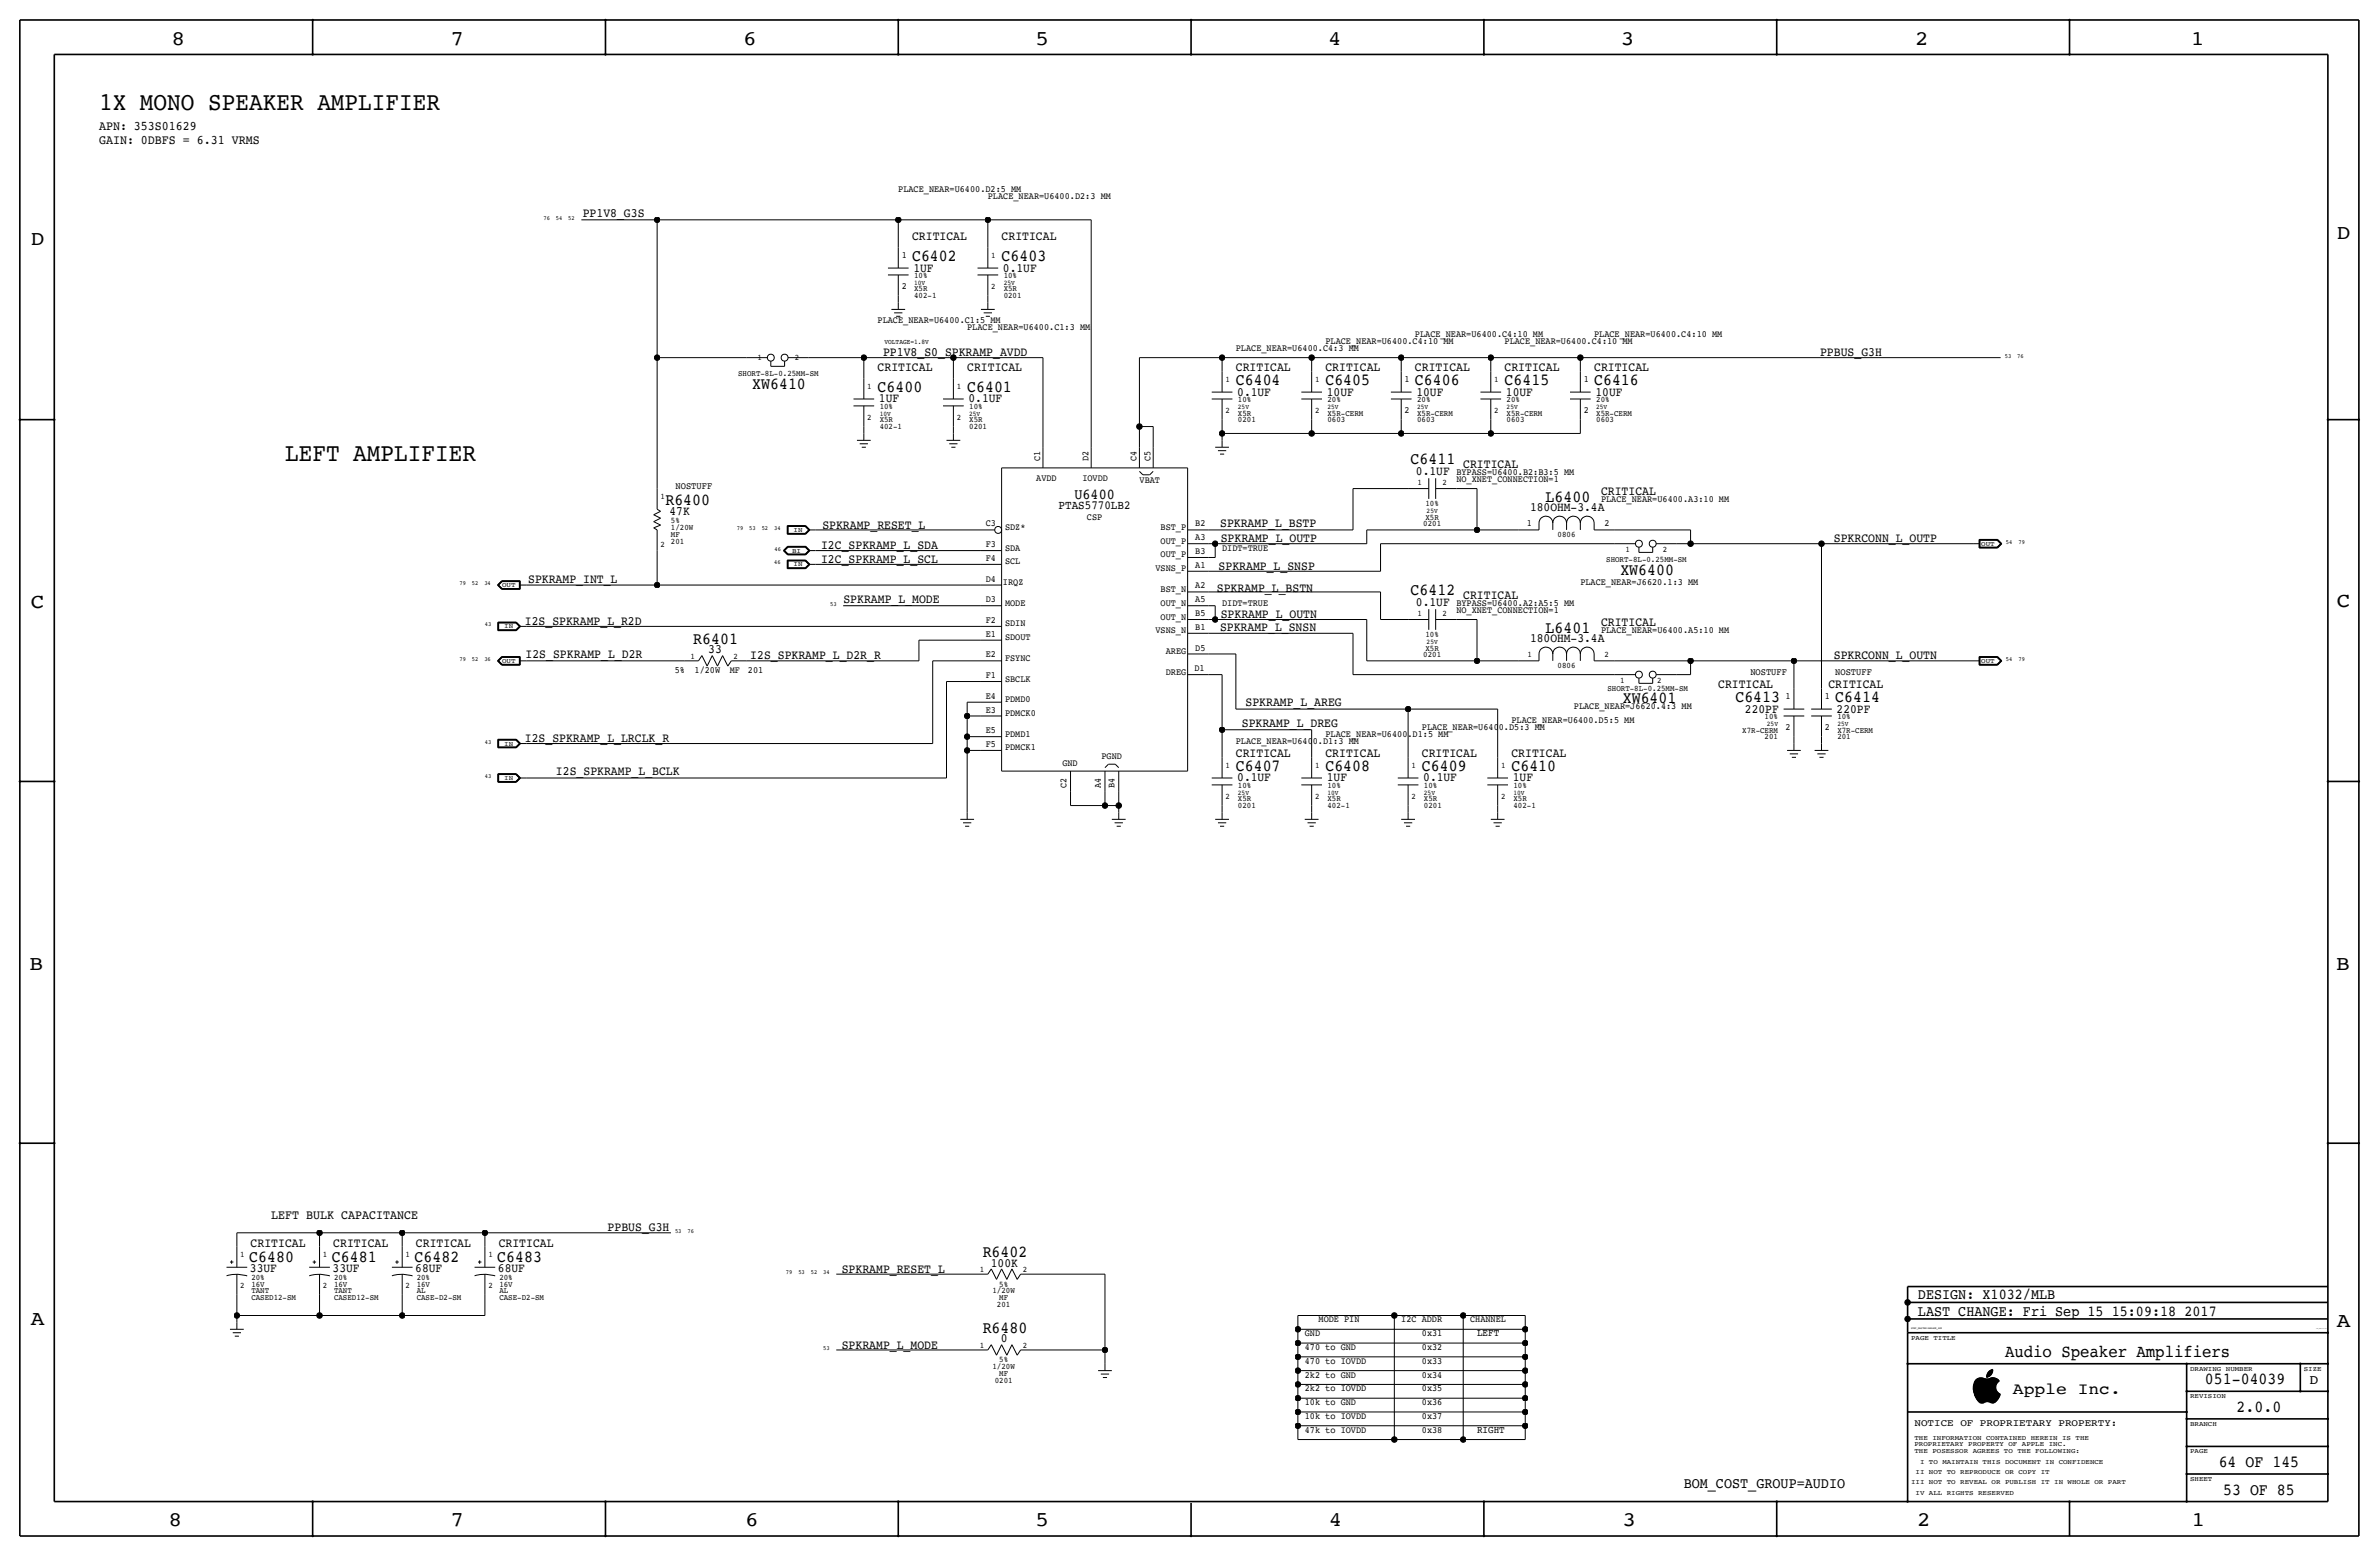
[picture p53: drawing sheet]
<svg xmlns="http://www.w3.org/2000/svg" width="877mm" height="574mm" viewBox="0 0 877 574" stroke-linecap="round" stroke-linejoin="round" font-family="sans-serif">
<defs><g id="words">
<g font-size="9.4">
<text x="36.5" y="40.4">1X MONO SPEAKER AMPLIFIER</text>
<text x="105.1" y="169.9">LEFT AMPLIFIER</text>
</g>
<g font-size="7.6">
<text x="63.2" y="16.5">8</text>
<text x="166.1" y="16.5">7</text>
<text x="274" y="16.5">6</text>
<text x="381.7" y="16.5">5</text>
<text x="489.7" y="16.5">4</text>
<text x="597.6" y="16.5">3</text>
<text x="706.1" y="16.5">2</text>
<text x="807.7" y="16.5">1</text>
<text x="861.5" y="88.1">D</text>
<text x="11.4" y="90.4">D</text>
<text x="11.4" y="224.3">C</text>
<text x="861.5" y="223.8">C</text>
<text x="10.8" y="357.6">B</text>
<text x="861.3" y="357.4">B</text>
<text x="11.3" y="488.4">A</text>
<text x="861.5" y="489.2">A</text>
<text x="62.2" y="562.6">8</text>
<text x="166" y="562.6">7</text>
<text x="274.8" y="562.6">6</text>
<text x="381.7" y="562.6">5</text>
<text x="489.9" y="562.6">4</text>
<text x="598.1" y="562.6">3</text>
<text x="706.8" y="562.6">2</text>
<text x="807.9" y="562.6">1</text>
</g>
<text font-size="6.5" x="739.2" y="500.1">Audio Speaker Amplifiers</text>
<g font-size="6.2">
<text x="336.2" y="96.3">C6402</text>
<text x="369.3" y="96.3">C6403</text>
<text x="277.3" y="143.4">XW6410</text>
<text x="455.6" y="142">C6404</text>
<text x="488.6" y="142">C6405</text>
<text x="521.7" y="142">C6406</text>
<text x="554.7" y="142">C6415</text>
<text x="587.7" y="142">C6416</text>
<text x="323.5" y="144.5">C6400</text>
<text x="356.6" y="144.5">C6401</text>
<text x="520" y="171.2">C6411</text>
<text x="569.8" y="184.9">L6400</text>
<text x="245.3" y="186.2">R6400</text>
<text x="597.4" y="211.9">XW6400</text>
<text x="520" y="219.5">C6412</text>
<text x="569.8" y="233.2">L6401</text>
<text x="255.6" y="237.2">R6401</text>
<text x="598.3" y="259.3">XW6401</text>
<text x="639.8" y="258.8">C6413</text>
<text x="676.6" y="258.8">C6414</text>
<text x="455.6" y="284.2">C6407</text>
<text x="488.6" y="284.2">C6408</text>
<text x="524.2" y="284.2">C6409</text>
<text x="557.2" y="284.2">C6410</text>
<text x="91.9" y="465.3">C6480</text>
<text x="122.4" y="465.3">C6481</text>
<text x="152.9" y="465.3">C6482</text>
<text x="183.3" y="465.3">C6483</text>
<text x="362.3" y="463.3">R6402</text>
<text x="362.3" y="491.2">R6480</text>
<text x="812.9" y="510.3">051-04039</text>
<text x="824.6" y="520.4">2.0.0</text>
<text x="818" y="540.8">64 OF 145</text>
<text x="819.6" y="550.9">53 OF 85</text>
</g>
<text font-size="6" x="742.1" y="513.9">Apple Inc.</text>
<g font-size="5.6">
<text x="396.1" y="183.9">U6400</text>
<text x="707.1" y="478.8">DESIGN: X1032/MLB</text>
<text x="707.1" y="484.9">LAST CHANGE: Fri Sep 15 15:09:18 2017</text>
<text x="620.7" y="548.4">BOM_COST_GROUP=AUDIO</text>
</g>
<text font-size="5" x="851.5" y="510.3">D</text>
<g font-size="4.8">
<text x="36.5" y="53.1">GAIN: 0DBFS = 6.31 VRMS</text>
<text x="36.5" y="48">APN: 353S01629</text>
<text x="100" y="449.3">LEFT BULK CAPACITANCE</text>
</g>
<g font-size="4.7">
<text x="214.8" y="80.1">PP1V8_G3S</text>
<text x="336.2" y="88.6">CRITICAL</text>
<text x="369.3" y="88.6">CRITICAL</text>
<text x="336.8" y="100.1">1UF</text>
<text x="369.8" y="100.1">0.1UF</text>
<text x="325.6" y="131.3">PP1V8_S0_SPKRAMP_AVDD</text>
<text x="671" y="131.3">PPBUS_G3H</text>
<text x="323.5" y="136.9">CRITICAL</text>
<text x="356.6" y="136.9">CRITICAL</text>
<text x="455.6" y="136.9">CRITICAL</text>
<text x="488.6" y="136.9">CRITICAL</text>
<text x="521.7" y="136.9">CRITICAL</text>
<text x="554.7" y="136.9">CRITICAL</text>
<text x="587.7" y="136.9">CRITICAL</text>
<text x="324.1" y="148.3">1UF</text>
<text x="357.1" y="148.3">0.1UF</text>
<text x="456.1" y="145.8">0.1UF</text>
<text x="489.2" y="145.8">10UF</text>
<text x="522.2" y="145.8">10UF</text>
<text x="555.2" y="145.8">10UF</text>
<text x="588.2" y="145.8">10UF</text>
<text x="539.4" y="172.5">CRITICAL</text>
<text x="522" y="175">0.1UF</text>
<text x="590.2" y="182.6">CRITICAL</text>
<text x="246.8" y="190">47K</text>
<text x="564.1" y="188.5">180OHM-3.4A</text>
<text x="303.2" y="194.8">SPKRAMP_RESET_L</text>
<text x="449.8" y="194.1">SPKRAMP_L_BSTP</text>
<text x="302.7" y="202.4">I2C_SPKRAMP_L_SDA</text>
<text x="450" y="199.9">SPKRAMP_L_OUTP</text>
<text x="676.1" y="199.9">SPKRCONN_L_OUTP</text>
<text x="302.7" y="207.5">I2C_SPKRAMP_L_SCL</text>
<text x="194.7" y="214.9">SPKRAMP_INT_L</text>
<text x="449.3" y="210.1">SPKRAMP_L_SNSP</text>
<text x="448.6" y="218.2">SPKRAMP_L_BSTN</text>
<text x="539.4" y="220.7">CRITICAL</text>
<text x="310.9" y="222.4">SPKRAMP_L_MODE</text>
<text x="450" y="227.8">SPKRAMP_L_OUTN</text>
<text x="522" y="223.3">0.1UF</text>
<text x="193.5" y="230.4">I2S_SPKRAMP_L_R2D</text>
<text x="449.8" y="232.7">SPKRAMP_L_SNSN</text>
<text x="590.2" y="230.9">CRITICAL</text>
<text x="564.1" y="236.7">180OHM-3.4A</text>
<text x="193.8" y="242.4">I2S_SPKRAMP_L_D2R</text>
<text x="261.1" y="240.8">33</text>
<text x="276.6" y="243.1">I2S_SPKRAMP_L_D2R_R</text>
<text x="676.1" y="243.1">SPKRCONN_L_OUTN</text>
<text x="633.4" y="253.7">CRITICAL</text>
<text x="674.1" y="253.7">CRITICAL</text>
<text x="459.2" y="260.1">SPKRAMP_L_AREG</text>
<text x="643.3" y="262.6">220PF</text>
<text x="677.1" y="262.6">220PF</text>
<text x="457.8" y="268">SPKRAMP_L_DREG</text>
<text x="193.5" y="273.6">I2S_SPKRAMP_L_LRCLK_R</text>
<text x="455.6" y="279.1">CRITICAL</text>
<text x="488.6" y="279.1">CRITICAL</text>
<text x="524.2" y="279.1">CRITICAL</text>
<text x="557.2" y="279.1">CRITICAL</text>
<text x="205" y="285.5">I2S_SPKRAMP_L_BCLK</text>
<text x="456.1" y="288">0.1UF</text>
<text x="489.2" y="288">1UF</text>
<text x="524.7" y="288">0.1UF</text>
<text x="557.7" y="288">1UF</text>
<text x="224" y="453.9">PPBUS_G3H</text>
<text x="92.4" y="459.5">CRITICAL</text>
<text x="122.9" y="459.5">CRITICAL</text>
<text x="153.4" y="459.5">CRITICAL</text>
<text x="183.8" y="459.5">CRITICAL</text>
<text x="365.3" y="466.9">100K</text>
<text x="92.2" y="468.9">33UF</text>
<text x="122.6" y="468.9">33UF</text>
<text x="153.1" y="468.9">68UF</text>
<text x="183.6" y="468.9">68UF</text>
<text x="310.3" y="469.1">SPKRAMP_RESET_L</text>
<text x="310.3" y="497.1">SPKRAMP_L_MODE</text>
<text x="369" y="494.8">0</text>
</g>
<text font-size="4.5" x="390.3" y="187.7">PTAS5770LB2</text>
<g font-size="3.8">
<text x="544.5" y="492.5">LEFT</text>
<text x="544.5" y="528.1">RIGHT</text>
</g>
<text font-size="3.7" x="705.8" y="525.5">NOTICE OF PROPRIETARY PROPERTY:</text>
<g font-size="3.6">
<text x="249.1" y="180.1">NOSTUFF</text>
<text x="645.3" y="248.7">NOSTUFF</text>
<text x="676.6" y="248.7">NOSTUFF</text>
</g>
<g font-size="3.5">
<text x="331.2" y="70.9">PLACE_NEAR=U6400.D2:5 MM</text>
<text x="364.2" y="73.4">PLACE_NEAR=U6400.D2:3 MM</text>
<text x="332.4" y="95">1</text>
<text x="332.4" y="106.4">2</text>
<text x="323.5" y="119.1">PLACE_NEAR=U6400.C1:5 MM</text>
<text x="356.6" y="121.7">PLACE_NEAR=U6400.C1:3 MM</text>
<text x="521.7" y="124.2">PLACE_NEAR=U6400.C4:10 MM</text>
<text x="587.7" y="124.2">PLACE_NEAR=U6400.C4:10 MM</text>
<text x="455.6" y="129.3">PLACE_NEAR=U6400.C4:3 MM</text>
<text x="488.6" y="126.7">PLACE_NEAR=U6400.C4:10 MM</text>
<text x="554.7" y="126.7">PLACE_NEAR=U6400.C4:10 MM</text>
<text x="517.9" y="140.7">1</text>
<text x="583.9" y="140.7">1</text>
<text x="517.9" y="152.1">2</text>
<text x="583.9" y="152.1">2</text>
<text x="383.5" y="169.9" transform="rotate(-90 383.5 169.9)">C1</text>
<text x="401.3" y="169.9" transform="rotate(-90 401.3 169.9)">D2</text>
<text x="419" y="169.9" transform="rotate(-90 419 169.9)">C4</text>
<text x="424.1" y="169.9" transform="rotate(-90 424.1 169.9)">C5</text>
<text x="382" y="177.2">AVDD</text>
<text x="399" y="177.2">IOVDD</text>
<text x="420.1" y="178">VBAT</text>
<text x="536.9" y="177.5">NO_XNET_CONNECTION=1</text>
<text x="536.9" y="175">BYPASS=U6400.B2:B3:5 MM</text>
<text x="590.2" y="185.2">PLACE_NEAR=U6400.A3:10 MM</text>
<text x="400.7" y="191.5">CSP</text>
<text x="363.5" y="194.1">C3</text>
<text x="370.5" y="195.3">SDZ*</text>
<text x="427.9" y="195.3">BST_P</text>
<text x="440.6" y="194.1">B2</text>
<text x="563" y="194.1">1</text>
<text x="591.5" y="194.1">2</text>
<text x="363.5" y="201.7">F3</text>
<text x="370.5" y="202.9">SDA</text>
<text x="427.9" y="200.4">OUT_P</text>
<text x="440.6" y="199.1">A3</text>
<text x="450.5" y="202.9">DIDT=TRUE</text>
<text x="363.5" y="206.8">F4</text>
<text x="370.5" y="208">SCL</text>
<text x="427.9" y="205.5">OUT_P</text>
<text x="440.6" y="204.2">B3</text>
<text x="440.6" y="209.3">A1</text>
<text x="363.5" y="214.4">D4</text>
<text x="369.8" y="215.6">IRQZ</text>
<text x="426" y="210.6">VSNS_P</text>
<text x="582.6" y="215.6">PLACE_NEAR=J6620.1:3 MM</text>
<text x="363.5" y="222">D3</text>
<text x="427.9" y="218.2">BST_N</text>
<text x="440.6" y="222">A5</text>
<text x="440.6" y="216.9">A2</text>
<text x="370.5" y="223.3">MODE</text>
<text x="427.9" y="223.3">OUT_N</text>
<text x="440.6" y="227.1">B5</text>
<text x="450.5" y="223.3">DIDT=TRUE</text>
<text x="536.9" y="225.8">NO_XNET_CONNECTION=1</text>
<text x="536.9" y="223.3">BYPASS=U6400.A2:A5:5 MM</text>
<text x="363.5" y="229.6">F2</text>
<text x="370.5" y="230.9">SDIN</text>
<text x="426" y="233.4">VSNS_N</text>
<text x="427.9" y="228.3">OUT_N</text>
<text x="440.6" y="232.2">B1</text>
<text x="590.2" y="233.4">PLACE_NEAR=U6400.A5:10 MM</text>
<text x="363.5" y="234.7">E1</text>
<text x="370.5" y="236">SDOUT</text>
<text x="440.6" y="239.8">D5</text>
<text x="363.5" y="242.3">E2</text>
<text x="370.5" y="243.6">FSYNC</text>
<text x="429.8" y="241">AREG</text>
<text x="248.8" y="248.2">5%</text>
<text x="256.1" y="248.2">1/20W</text>
<text x="269.1" y="248.2">MF</text>
<text x="275.8" y="248.2">201</text>
<text x="363.5" y="249.9">F1</text>
<text x="370.5" y="251.2">SBCLK</text>
<text x="429.8" y="248.7">DREG</text>
<text x="440.4" y="247.4">D1</text>
<text x="363.5" y="257.6">E4</text>
<text x="658.2" y="257.6">1</text>
<text x="672.8" y="257.6">1</text>
<text x="363.5" y="262.6">E3</text>
<text x="370.5" y="258.8">PDMD0</text>
<text x="370.5" y="263.9">PDMCK0</text>
<text x="580.2" y="261.2">PLACE_NEAR=J6620.4:3 MM</text>
<text x="524.2" y="269">PLACE_NEAR=U6400.D5:3 MM</text>
<text x="557.2" y="266.4">PLACE_NEAR=U6400.D5:5 MM</text>
<text x="658.2" y="269">2</text>
<text x="672.8" y="269">2</text>
<text x="363.5" y="270.3">E5</text>
<text x="363.5" y="275.3">F5</text>
<text x="370.5" y="271.5">PDMD1</text>
<text x="455.6" y="274.1">PLACE_NEAR=U6400.D1:3 MM</text>
<text x="488.6" y="271.5">PLACE_NEAR=U6400.D1:5 MM</text>
<text x="370.5" y="276.6">PDMCK1</text>
<text x="406.1" y="279.9">PGND</text>
<text x="391.7" y="282.5">GND</text>
<text x="393.1" y="290.5" transform="rotate(-90 393.1 290.5)">C2</text>
<text x="405.8" y="290.5" transform="rotate(-90 405.8 290.5)">A4</text>
<text x="410.9" y="290.5" transform="rotate(-90 410.9 290.5)">B4</text>
<text x="486.1" y="487.4">MODE PIN</text>
<text x="516.6" y="487.4">I2C ADDR</text>
<text x="542" y="487.4">CHANNEL</text>
<text x="481" y="497.6">470 to GND</text>
<text x="481" y="492.5">GND</text>
<text x="524.2" y="497.6">0x32</text>
<text x="524.2" y="492.5">0x31</text>
<text x="481" y="502.7">470 to IOVDD</text>
<text x="524.2" y="502.7">0x33</text>
<text x="481" y="507.7">2k2 to GND</text>
<text x="524.2" y="507.7">0x34</text>
<text x="481" y="512.8">2k2 to IOVDD</text>
<text x="524.2" y="512.8">0x35</text>
<text x="481" y="517.9">10k to GND</text>
<text x="524.2" y="517.9">0x36</text>
<text x="481" y="523">10k to IOVDD</text>
<text x="524.2" y="523">0x37</text>
<text x="481" y="528.1">47k to IOVDD</text>
<text x="524.2" y="528.1">0x38</text>
</g>
<g font-size="3.1">
<text x="365.5" y="95">1</text>
<text x="337" y="107.4">X5R</text>
<text x="337" y="102.6">10%</text>
<text x="365.5" y="106.4">2</text>
<text x="370" y="107.4">X5R</text>
<text x="370" y="102.6">10%</text>
<text x="337" y="110">402-1</text>
<text x="370" y="110">0201</text>
<text x="279.3" y="132.8">1</text>
<text x="293" y="132.8">2</text>
<text x="272.1" y="138.5">SHORT-8L-0.25MM-SM</text>
<text x="319.7" y="143.3">1</text>
<text x="352.8" y="143.3">1</text>
<text x="451.8" y="140.7">1</text>
<text x="484.8" y="140.7">1</text>
<text x="550.9" y="140.7">1</text>
<text x="456.4" y="148.3">10%</text>
<text x="489.4" y="148.3">20%</text>
<text x="522.4" y="148.3">20%</text>
<text x="555.4" y="148.3">20%</text>
<text x="588.5" y="148.3">20%</text>
<text x="319.7" y="154.7">2</text>
<text x="324.3" y="150.9">10%</text>
<text x="324.3" y="155.7">X5R</text>
<text x="352.8" y="154.7">2</text>
<text x="357.3" y="155.7">X5R</text>
<text x="357.3" y="150.9">10%</text>
<text x="451.8" y="152.1">2</text>
<text x="456.4" y="155.7">0201</text>
<text x="456.4" y="153.2">X5R</text>
<text x="484.8" y="152.1">2</text>
<text x="489.4" y="153.2">X5R-CERM</text>
<text x="489.4" y="155.7">0603</text>
<text x="522.4" y="155.7">0603</text>
<text x="522.4" y="153.2">X5R-CERM</text>
<text x="550.9" y="152.1">2</text>
<text x="555.4" y="153.2">X5R-CERM</text>
<text x="555.4" y="155.7">0603</text>
<text x="588.5" y="155.7">0603</text>
<text x="588.5" y="153.2">X5R-CERM</text>
<text x="324.3" y="158.2">402-1</text>
<text x="357.3" y="158.2">0201</text>
<text x="522.6" y="178.8">1</text>
<text x="531.8" y="178.8">2</text>
<text x="243.5" y="183.9">1</text>
<text x="525.5" y="191.5">X5R</text>
<text x="525.5" y="186.4">10%</text>
<text x="247.3" y="192.8">5%</text>
<text x="247.3" y="195.3">1/20W</text>
<text x="247.3" y="197.9">MF</text>
<text x="524.7" y="194.1">0201</text>
<text x="574.2" y="197.9">0806</text>
<text x="243.5" y="201.7">2</text>
<text x="247.3" y="200.4">201</text>
<text x="599.3" y="203.5">1</text>
<text x="613" y="203.5">2</text>
<text x="592.2" y="207.1">SHORT-8L-0.25MM-SM</text>
<text x="522.6" y="227.1">1</text>
<text x="531.8" y="227.1">2</text>
<text x="525.5" y="239.8">X5R</text>
<text x="525.5" y="234.7">10%</text>
<text x="254.6" y="242.8">1</text>
<text x="270.5" y="242.8">2</text>
<text x="524.7" y="242.3">0201</text>
<text x="563.2" y="242.3">1</text>
<text x="591.5" y="242.3">2</text>
<text x="574.2" y="246.1">0806</text>
<text x="597.2" y="251.8">1</text>
<text x="611" y="251.8">2</text>
<text x="592.6" y="254.9">SHORT-8L-0.25MM-SM</text>
<text x="650.6" y="265.2">10%</text>
<text x="677.4" y="265.2">10%</text>
<text x="642.3" y="270">X7R-CERM</text>
<text x="650.6" y="272.5">201</text>
<text x="677.4" y="272.5">201</text>
<text x="677.4" y="270">X7R-CERM</text>
<text x="451.8" y="283">1</text>
<text x="484.8" y="283">1</text>
<text x="520.4" y="283">1</text>
<text x="553.4" y="283">1</text>
<text x="456.4" y="290.6">10%</text>
<text x="489.4" y="290.6">10%</text>
<text x="525" y="290.6">10%</text>
<text x="558" y="290.6">10%</text>
<text x="451.8" y="294.4">2</text>
<text x="456.4" y="295.4">X5R</text>
<text x="456.4" y="297.9">0201</text>
<text x="484.8" y="294.4">2</text>
<text x="489.4" y="297.9">402-1</text>
<text x="489.4" y="295.4">X5R</text>
<text x="520.4" y="294.4">2</text>
<text x="525" y="295.4">X5R</text>
<text x="525" y="297.9">0201</text>
<text x="553.4" y="294.4">2</text>
<text x="558" y="297.9">402-1</text>
<text x="558" y="295.4">X5R</text>
<text x="88.6" y="463.3">1</text>
<text x="119.1" y="463.3">1</text>
<text x="149.6" y="463.3">1</text>
<text x="180" y="463.3">1</text>
<text x="92.7" y="471.7">20%</text>
<text x="123.1" y="471.7">20%</text>
<text x="153.6" y="471.7">20%</text>
<text x="184.1" y="471.7">20%</text>
<text x="361.3" y="468.9">1</text>
<text x="377.1" y="468.9">2</text>
<text x="88.6" y="474.7">2</text>
<text x="92.7" y="474.2">16V</text>
<text x="92.7" y="476.5">TANT</text>
<text x="92.7" y="479">CASED12-SM</text>
<text x="119.1" y="474.7">2</text>
<text x="123.1" y="474.2">16V</text>
<text x="123.1" y="476.5">TANT</text>
<text x="123.1" y="479">CASED12-SM</text>
<text x="149.6" y="474.7">2</text>
<text x="153.6" y="479">CASE-D2-SM</text>
<text x="153.6" y="474.2">16V</text>
<text x="153.6" y="476.5">AL</text>
<text x="180" y="474.7">2</text>
<text x="184.1" y="479">CASE-D2-SM</text>
<text x="184.1" y="474.2">16V</text>
<text x="184.1" y="476.5">AL</text>
<text x="365.9" y="476.8">1/20W</text>
<text x="368.4" y="479.3">MF</text>
<text x="368.4" y="474.2">5%</text>
<text x="367.6" y="481.8">201</text>
<text x="361.3" y="496.8">1</text>
<text x="377.1" y="496.8">2</text>
<text x="368.4" y="502.2">5%</text>
<text x="365.9" y="504.7">1/20W</text>
<text x="366.7" y="509.8">0201</text>
<text x="368.4" y="507.2">MF</text>
</g>
<g font-size="2.6">
<text x="337" y="104.9">10V</text>
<text x="370" y="104.9">25V</text>
<text x="326.1" y="126.7">VOLTAGE=1.8V</text>
<text x="324.3" y="153.2">10V</text>
<text x="357.3" y="153.2">25V</text>
<text x="456.4" y="150.6">25V</text>
<text x="489.4" y="150.6">25V</text>
<text x="522.4" y="150.6">25V</text>
<text x="555.4" y="150.6">25V</text>
<text x="588.5" y="150.6">25V</text>
<text x="526" y="189">25V</text>
<text x="526" y="237.2">25V</text>
<text x="651.4" y="267.5">25V</text>
<text x="677.4" y="267.5">25V</text>
<text x="456.4" y="292.9">25V</text>
<text x="489.4" y="292.9">10V</text>
<text x="525" y="292.9">25V</text>
<text x="558" y="292.9">10V</text>
</g>
<g font-size="2.5">
<text x="292.6" y="196.1">IN</text>
<text x="292.1" y="203.7">BI</text>
<text x="730.5" y="201.2">OUT</text>
<text x="292.6" y="208.8">IN</text>
<text x="185.1" y="216.4">OUT</text>
<text x="185.9" y="231.6">IN</text>
<text x="185.1" y="244.3">OUT</text>
<text x="730.5" y="244.3">OUT</text>
<text x="185.9" y="274.8">IN</text>
<text x="185.9" y="287.5">IN</text>
<text x="704.5" y="493.8">PAGE TITLE</text>
<text x="807.4" y="505.2">DRAWING NUMBER</text>
<text x="849.3" y="505.2">SIZE</text>
<text x="807.4" y="515.4">REVISION</text>
<text x="807.4" y="525.5">BRANCH</text>
<text x="705.8" y="533.1">PROPRIETARY PROPERTY OF APPLE INC.</text>
<text x="705.8" y="530.6">THE INFORMATION CONTAINED HEREIN IS THE</text>
<text x="705.8" y="535.7">THE POSESSOR AGREES TO THE FOLLOWING:</text>
<text x="707.8" y="539.5">I TO MAINTAIN THIS DOCUMENT IN CONFIDENCE</text>
<text x="807.4" y="535.7">PAGE</text>
<text x="706.2" y="543.3">II NOT TO REPRODUCE OR COPY IT</text>
<text x="807.4" y="545.8">SHEET</text>
<text x="704.5" y="547.1">III NOT TO REVEAL OR PUBLISH IT IN WHOLE OR PART</text>
<text x="706.2" y="550.9">IV ALL RIGHTS RESERVED</text>
</g>
<g font-size="2.3">
<text x="200.4" y="81">76</text>
<text x="204.9" y="81">54</text>
<text x="209.5" y="81">52</text>
<text x="739.1" y="131.8">53</text>
<text x="743.7" y="131.8">76</text>
<text x="271.7" y="195.3">79</text>
<text x="276.3" y="195.3">53</text>
<text x="280.8" y="195.3">52</text>
<text x="285.4" y="195.3">34</text>
<text x="285.5" y="202.9">46</text>
<text x="739.5" y="200.4">54</text>
<text x="744.1" y="200.4">79</text>
<text x="285.4" y="208">46</text>
<text x="169.4" y="215.6">79</text>
<text x="174" y="215.6">52</text>
<text x="178.6" y="215.6">34</text>
<text x="306" y="223.3">53</text>
<text x="178.7" y="230.9">43</text>
<text x="169.4" y="243.6">79</text>
<text x="174" y="243.6">52</text>
<text x="178.6" y="243.6">36</text>
<text x="739.5" y="243.6">54</text>
<text x="744.1" y="243.6">79</text>
<text x="178.7" y="274.1">43</text>
<text x="178.7" y="286.8">43</text>
<text x="248.9" y="454.4">53</text>
<text x="253.4" y="454.4">76</text>
<text x="289.8" y="469.6">79</text>
<text x="294.3" y="469.6">53</text>
<text x="298.9" y="469.6">52</text>
<text x="303.5" y="469.6">34</text>
<text x="303.5" y="497.6">53</text>
</g>
<text font-size="1" x="704.5" y="490">SYNC_MASTER=AHAAGE_AUD</text>
<text font-size=".4" x="853.9" y="490">SYNC_DATE=05/23/2017</text>
</g></defs>
<g fill="none" stroke="#000" stroke-width=".37">
<path d="M214.3 81h28zM242.3 81v50.8zM242.3 81h88.9zM327.4 98.8h7.6zM331.2 81v10.2zM331.2 91.2v7.6zM331.2 81h33zM360.4 98.8h7.6zM364.2 81h38.1zM364.2 81v10.2zM364.2 91.2v7.6zM402.3 81v83.8z"/>
<path d="M327.4 101.3h7.6zM328.6 114h5.1zM329.6 115.3h3.1zM330.4 116.6h1.5zM331.2 109v2.5zM331.2 101.3v7.7zM331.2 111.5v2.5zM360.4 101.3h7.6zM361.6 114h5.1zM362.7 115.3h3zM363.4 116.6h1.5zM364.2 109v2.5z"/>
<path d="M364.2 101.3v7.7zM364.2 111.5v2.5zM242.3 131.8h33zM242.3 131.8v48.3zM275.3 131.8h7.6zM284.2 135h5.1zM284.2 133.1v1.9zM289.3 133.1v1.9zM290.5 131.8h7.6zM298.1 131.8h20.4zM318.5 131.8h33zM318.5 131.8v7.6z"/>
<path d="M318.5 139.4v7.7zM351.5 131.8v7.6zM351.5 139.4v7.7zM351.5 131.8h33zM384.5 131.8v33zM420.1 131.8h30.4zM420.1 131.8v25.4zM450.5 131.8h33.1zM450.5 131.8v5.1zM450.5 136.9v7.6zM483.6 131.8h33zM483.6 131.8v5.1z"/>
<path d="M483.6 136.9v7.6zM516.6 131.8h33zM516.6 131.8v5.1zM516.6 136.9v7.6zM549.6 131.8h33zM549.6 131.8v5.1zM549.6 136.9v7.6zM582.6 131.8h155zM582.6 131.8v5.1zM582.6 136.9v7.6zM314.7 147.1h7.6zM314.7 149.6h7.6z"/>
<path d="M318.5 157.2v2.6zM318.5 159.8v2.5zM318.5 149.6v7.6zM347.7 149.6h7.6zM347.7 147.1h7.6zM351.5 157.2v2.6zM351.5 159.8v2.5zM351.5 149.6v7.6zM420.1 157.2v7.6zM420.1 157.2h5zM425.1 157.2v7.6zM446.7 147.1h7.7z"/>
<path d="M446.7 144.5h7.7zM450.5 159.8h33.1zM450.5 159.8v2.5zM450.5 154.7v5.1zM450.5 147.1v7.6zM479.8 147.1h7.6zM479.8 144.5h7.6zM483.6 159.8h33zM483.6 154.7v5.1zM483.6 147.1v7.6zM512.8 147.1h7.6zM512.8 144.5h7.6z"/>
<path d="M516.6 159.8h33zM516.6 154.7v5.1zM516.6 147.1v7.6zM545.8 147.1h7.6zM545.8 144.5h7.6zM549.6 159.8h33zM549.6 154.7v5.1zM549.6 147.1v7.6zM578.8 144.5h7.6zM578.8 147.1h7.6zM582.6 154.7v5.1zM582.6 147.1v7.6z"/>
<path d="M315.9 162.3h5.1zM316.9 163.6h3.1zM317.7 164.8h1.5zM348.9 162.3h5.1zM350 163.6h3zM350.7 164.8h1.5zM369.3 172.5v111.7zM369.3 172.5h68.5zM384.5 164.8v7.7zM402.3 164.8v7.7zM420.1 164.8v7.7zM420.1 173.7l1.2 1.3z"/>
<path d="M421.3 175h2.6zM423.9 175l1.2-1.3zM425.1 164.8v7.7zM437.8 172.5v111.7zM448 164.8h5.1zM449 166.1h3.1zM449.8 167.4h1.5zM450.5 162.3v2.5zM526.7 176.3v7.6zM529.3 176.3v7.6zM241 194.6l1.3 .7zM241 192.3l2.5 1.2z"/>
<path d="M241 189.7l2.5 1.3zM241 194.6l2.5-1.1zM241 192.3l2.5-1.3zM241 189.7l2.5-1.2zM242.3 195.3v7.6zM242.3 180.1v7.6zM242.3 187.7l1.2 .8zM290.2 193.8v3.1zM290.2 196.9h6.8zM290.2 193.8h6.8zM290.3 193.9h6.7zM290.3 193.9v2.9z"/>
<path d="M290.3 196.8h6.7zM290.4 194v2.7zM290.4 196.7h6.5zM290.4 194h6.5zM290.5 194.1h6.4zM290.5 194.1v2.5zM290.5 196.6h6.4zM296.9 194.1l1.2 1.2zM296.9 196.6l1.2-1.3zM296.9 196.7l1.4-1.4zM296.9 194l1.4 1.3zM297 196.8l1.4-1.5z"/>
<path d="M297 193.9l1.4 1.4zM297 193.8l1.6 1.5zM297 196.9l1.6-1.6zM298.1 195.3h2.6zM300.7 195.3h60.9zM361.6 195.3h5.1zM437.8 195.3h7.7zM445.5 195.3h53.3zM498.8 180.1h20.3zM498.8 180.1v15.2zM503.9 195.3h40.6zM503.9 195.3v5.1z"/>
<path d="M519.1 180.1h7.6zM529.3 180.1h7.6zM536.9 180.1h7.6zM544.5 180.1v15.2zM544.5 195.3h15.3zM559.8 195.3h7.6zM567.4 192.8a2.54 2.54 0 0 1 2.5-2.5 2.54 2.54 0 0 1 2.6 2.5 2.54 2.54 0 0 1 2.5-2.5 2.54 2.54 0 0 1 2.5 2.5 2.54 2.54 0 0 1 2.6-2.5 2.54 2.54 0 0 1 2.5 2.5 2.54 2.54 0 0 1 2.6-2.5 2.54 2.54 0 0 1 2.5 2.5M567.4 192.8v2.5zM572.5 192.8v2.5zM577.5 192.8v2.5zM582.6 192.8v2.5zM587.7 195.3h7.6z"/>
<path d="M587.7 192.8v2.5zM595.3 195.3h28zM623.3 195.3v5.1zM729.6 198.8v3.2zM729.6 198.8h6.8zM729.7 198.9v3zM729.7 198.9h6.7zM729.8 199v2.8zM729.8 199h6.5zM729.9 199.1h6.4zM729.9 199.1v2.6zM736.3 199.1l1.3 1.3z"/>
<path d="M736.3 199l1.4 1.4zM736.4 198.9l1.5 1.5zM736.4 198.8l1.6 1.6zM183.4 215.6l1.6 1.6zM183.4 215.6l1.6-1.5zM183.5 215.6l1.5-1.4zM183.5 215.6l1.5 1.5zM183.7 215.6l1.4-1.3zM183.7 215.6l1.4 1.4zM183.8 215.6l1.3-1.2zM183.8 215.6l1.3 1.3zM185 217.2h6.8z"/>
<path d="M185 214.1h6.8zM185 214.2h6.7zM185 217.1h6.7zM185.1 214.3h6.5zM185.1 217h6.5zM185.1 214.4h6.4zM185.1 216.9h6.4zM191.5 215.6h2.5zM191.5 214.4v2.5zM191.6 214.3v2.7zM191.7 214.2v2.9zM191.8 214.1v3.1z"/>
<path d="M194 215.6h48.3zM242.3 215.6h119.3zM242.3 202.9v12.7zM288.8 202.9l1.6 1.6zM288.8 202.9l1.6-1.5zM289 202.9l1.4 1.5zM289 202.9l1.4-1.4zM289.1 202.9l1.4-1.3zM289.1 202.9l1.4 1.4zM289.3 202.9l1.2 1.3zM290.2 206.5v3.1zM290.2 209.6h6.8z"/>
<path d="M290.2 206.5h6.8zM290.3 206.6h6.7zM290.3 206.6v2.9zM290.3 209.5h6.7zM290.4 201.4h6.6zM290.4 204.5h6.6zM290.4 204.4h6.6zM290.4 201.5h6.6zM290.4 206.7v2.7zM290.4 209.4h6.5zM290.4 206.7h6.5zM290.5 204.3h6.4z"/>
<path d="M290.5 201.6h6.4zM290.5 201.7l-1.2 1.2zM290.5 204.2h6.4zM290.5 206.8h6.4zM290.5 201.7h6.4zM290.5 206.8v2.5zM290.5 209.3h6.4zM296.9 201.7l1.2 1.2zM296.9 206.8l1.2 1.2zM296.9 204.2l1.2-1.3zM296.9 204.3l1.4-1.4zM296.9 209.4l1.4-1.4z"/>
<path d="M296.9 201.6l1.4 1.3zM296.9 206.7l1.4 1.3zM297 204.4l1.4-1.5zM297 209.5l1.4-1.5zM297 201.5l1.4 1.4zM297 206.6l1.4 1.4zM297 201.4l1.6 1.5zM297 206.5l1.6 1.5zM297 204.5l1.6-1.6zM297 209.6l1.6-1.6zM298.1 202.9h2.6zM298.1 208h2.6z"/>
<path d="M298.1 208l-1.2 1.3zM300.7 202.9h60.9zM300.7 208h60.9zM361.6 215.6h7.7zM361.6 208h7.7zM361.6 202.9h7.7zM437.8 218.2h7.7zM437.8 210.6h7.7zM437.8 205.5h7.7zM437.8 200.4h7.7zM445.5 205.5h2.5zM445.5 210.6h63.5z"/>
<path d="M445.5 218.2h63.5zM445.5 200.4h2.5zM448 200.4h55.9zM448 200.4v5.1zM509 200.4v10.2zM509 218.2v10.1zM509 200.4h86.3zM595.3 200.4h7.6zM604.2 201.7v1.9zM604.2 203.6h5.1zM609.3 201.7v1.9zM610.6 200.4h7.6z"/>
<path d="M618.2 200.4h5.1zM623.3 200.4h48.2zM671.5 200.4v53.3zM671.5 200.4h55.9zM727.4 200.4h2.5zM729.6 202h6.8zM729.7 201.9h6.7zM729.8 201.8h6.5zM729.9 201.7h6.4zM736.3 201.7l1.3-1.3zM736.3 201.8l1.4-1.4zM736.4 201.9l1.5-1.5z"/>
<path d="M736.4 202l1.6-1.6zM183.5 229.3v3.2zM183.5 232.5h6.8zM183.5 229.3h6.8zM183.6 229.4v3zM183.6 232.4h6.7zM183.6 229.4h6.7zM183.7 229.5v2.8zM183.7 232.3h6.5zM183.7 229.5h6.5zM183.8 229.6h6.4zM183.8 229.6v2.6z"/>
<path d="M183.8 232.2h6.4zM190.2 232.2l1.3-1.3zM190.2 229.6l1.3 1.3zM190.2 232.3l1.4-1.4zM190.2 229.5l1.4 1.4zM190.3 229.4l1.5 1.5zM190.3 232.4l1.5-1.5zM190.3 229.3l1.6 1.6zM190.3 232.5l1.6-1.6zM191.5 230.9h2.5zM194 230.9h167.6zM310.8 223.3h50.8z"/>
<path d="M338.8 236h22.8zM338.8 236v7.6zM361.6 223.3h7.7zM361.6 230.9h7.7zM361.6 236h7.7zM437.8 233.4h7.7zM437.8 228.3h7.7zM437.8 223.3h7.7zM445.5 223.3h2.5zM445.5 233.4h53.3zM445.5 228.3h2.5zM448 228.3h55.9z"/>
<path d="M448 223.3v5zM498.8 233.4v15.3zM503.9 228.3v15.3zM509 228.3h10.1zM519.1 228.3h7.6zM526.7 224.5v7.7zM529.3 228.3h7.6zM529.3 224.5v7.7zM536.9 228.3h7.6zM544.5 228.3v15.3zM183.4 243.6l1.6 1.6zM183.4 243.6l1.6-1.6z"/>
<path d="M183.5 243.6l1.5-1.5zM183.5 243.6l1.5 1.5zM183.7 243.6l1.4-1.4zM183.7 243.6l1.4 1.4zM183.8 243.6l1.3-1.3zM183.8 243.6l1.3 1.3zM185 245.2h6.8zM185 242h6.8zM185 242.1h6.7zM185 245.1h6.7zM185.1 242.2h6.5zM185.1 245h6.5z"/>
<path d="M185.1 242.3h6.4zM185.1 244.9h6.4zM191.5 243.6h2.5zM191.5 242.3v2.6zM191.6 242.2v2.8zM191.7 242.1v3zM191.8 242v3.2zM194 243.6h58.4zM252.4 243.6h5.1zM258.8 241.7l-1.3 1.9zM258.8 241.7l1.9 3.8zM262.6 241.7l-1.9 3.8z"/>
<path d="M262.6 241.7l1.9 3.8zM266.4 241.7l-1.9 3.8zM266.4 241.7l1.9 3.8zM269.6 243.6l-1.3 1.9zM269.6 243.6h5.7zM275.3 243.6h63.5zM343.9 243.6h17.7zM343.9 243.6v30.5zM348.9 251.2h12.7zM348.9 251.2v35.6zM356.6 258.8h5zM356.6 258.8v5.1z"/>
<path d="M361.6 243.6h7.7zM361.6 251.2h7.7zM361.6 258.8h7.7zM437.8 241h7.7zM437.8 248.7h7.7zM445.5 248.7h5zM445.5 241h10.1zM450.5 248.7v20.3zM455.6 241v20.4zM498.8 248.7h96.5zM503.9 243.6h40.6zM544.5 243.6h15.3z"/>
<path d="M559.8 243.6h7.6zM567.4 241a2.54 2.54 0 0 1 2.5-2.5 2.54 2.54 0 0 1 2.6 2.5 2.54 2.54 0 0 1 2.5-2.5 2.54 2.54 0 0 1 2.5 2.5 2.54 2.54 0 0 1 2.6-2.5 2.54 2.54 0 0 1 2.5 2.5 2.54 2.54 0 0 1 2.6-2.5 2.54 2.54 0 0 1 2.5 2.5M567.4 241v2.6zM572.5 241v2.6zM577.5 241v2.6zM582.6 241v2.6zM587.7 243.6h7.6zM587.7 241v2.6zM595.3 243.6h28zM595.3 248.7h7.6zM604.2 249.9v2zM604.2 251.9h5.1z"/>
<path d="M609.3 249.9v2zM610.6 248.7h7.6zM618.2 248.7h5.1zM623.3 243.6v5.1zM623.3 243.6h38.1zM661.4 243.6v10.1zM661.4 253.7v7.7zM661.4 243.6h66zM671.5 253.7v7.7zM727.4 243.6h2.5zM729.6 245.2h6.8zM729.6 242v3.2z"/>
<path d="M729.6 242h6.8zM729.7 242.1v3zM729.7 245.1h6.7zM729.7 242.1h6.7zM729.8 242.2v2.8zM729.8 245h6.5zM729.8 242.2h6.5zM729.9 242.3h6.4zM729.9 242.3v2.6zM729.9 244.9h6.4zM736.3 244.9l1.3-1.3zM736.3 242.3l1.3 1.3z"/>
<path d="M736.3 242.2l1.4 1.4zM736.3 245l1.4-1.4zM736.4 245.1l1.5-1.5zM736.4 242.1l1.5 1.5zM736.4 242l1.6 1.6zM738 243.6l-1.6 1.6zM183.5 272.5v3.1zM183.5 275.6h6.8zM183.5 272.5h6.8zM183.6 272.6v2.9zM183.6 275.5h6.7zM183.6 272.6h6.7z"/>
<path d="M183.7 272.7v2.7zM183.7 275.4h6.5zM183.7 272.7h6.5zM183.8 272.8h6.4zM183.8 272.8v2.5zM183.8 275.3h6.4zM190.2 275.3l1.3-1.2zM190.2 272.8l1.3 1.3zM190.2 272.7l1.4 1.4zM190.3 272.6l1.5 1.5zM190.3 272.5l1.6 1.6zM190.3 275.6l1.6-1.5z"/>
<path d="M191.5 274.1h2.5zM191.6 274.1l-1.4 1.3zM191.8 274.1l-1.5 1.4zM194 274.1h149.9zM356.6 263.9h5zM356.6 271.5h5zM356.6 276.6h5zM356.6 263.9v7.6zM356.6 271.5v5.1zM356.6 276.6v22.9zM361.6 271.5h7.7zM361.6 276.6h7.7z"/>
<path d="M361.6 263.9h7.7zM450.5 269h33.1zM450.5 269v10.1zM450.5 279.1v7.7zM455.6 261.4h63.5zM483.6 269v10.1zM483.6 279.1v7.7zM519.1 261.4h33zM519.1 261.4v17.7zM519.1 279.1v7.7zM552.1 261.4v17.7zM552.1 279.1v7.7z"/>
<path d="M657.6 261.4h7.6zM657.6 263.9h7.6zM658.8 276.6h5.1zM659.8 277.9h3.1zM660.6 279.1h1.5zM661.4 271.5v2.6zM661.4 274.1v2.5zM661.4 263.9v7.6zM667.7 261.4h7.6zM667.7 263.9h7.6zM669 276.6h5.1zM670 277.9h3z"/>
<path d="M670.8 279.1h1.5zM671.5 271.5v2.6zM671.5 274.1v2.5zM671.5 263.9v7.6zM183.5 285.2v3.1zM183.5 288.3h6.8zM183.5 285.2h6.8zM183.6 285.3v2.9zM183.6 288.2h6.7zM183.6 285.3h6.7zM183.7 285.4v2.7zM183.7 288.1h6.5z"/>
<path d="M183.7 285.4h6.5zM183.8 285.5h6.4zM183.8 285.5v2.5zM183.8 288h6.4zM190.2 288l1.3-1.2zM190.2 285.5l1.3 1.3zM190.2 288.1l1.4-1.3zM190.2 285.4l1.4 1.4zM190.3 285.3l1.5 1.5zM190.3 288.2l1.5-1.4zM190.3 285.2l1.6 1.6zM190.3 288.3l1.6-1.5z"/>
<path d="M191.5 286.8h2.5zM194 286.8h154.9zM356.6 299.5v2.5zM369.3 284.2h68.5zM394.7 291.8v5.1zM394.7 296.9h12.7zM394.7 284.2v7.6zM407.4 296.9h5zM407.4 291.8v5.1zM407.4 284.2v7.6zM407.4 283l1.2-1.3zM408.6 281.7h2.6z"/>
<path d="M411.2 281.7l1.2 1.3zM412.4 291.8v5.1zM412.4 296.9v2.6zM412.4 284.2v7.6zM412.4 299.5v2.5zM446.7 289.3h7.7zM446.7 286.8h7.7zM450.5 296.9v2.6zM450.5 289.3v7.6zM450.5 299.5v2.5zM479.8 289.3h7.6zM479.8 286.8h7.6z"/>
<path d="M483.6 296.9v2.6zM483.6 299.5v2.5zM483.6 289.3v7.6zM515.3 286.8h7.6zM515.3 289.3h7.6zM519.1 296.9v2.6zM519.1 289.3v7.6zM519.1 299.5v2.5zM548.3 289.3h7.7zM548.3 286.8h7.7zM552.1 296.9v2.6zM552.1 289.3v7.6z"/>
<path d="M552.1 299.5v2.5zM354 302h5.1zM355 303.3h3.1zM355.8 304.5h1.5zM409.9 302h5.1zM410.9 303.3h3.1zM411.7 304.5h1.5zM448 302h5.1zM449 303.3h3.1zM449.8 304.5h1.5zM481 302h5.1zM482 303.3h3.1z"/>
<path d="M482.8 304.5h1.5zM516.6 302h5.1zM517.6 303.3h3zM518.4 304.5h1.5zM549.6 302h5.1zM550.6 303.3h3.1zM551.4 304.5h1.5zM87.3 454.4v5.1zM87.3 459.5v7.6zM87.3 454.4h30.5zM117.8 454.4h30.5zM117.8 454.4v5.1z"/>
<path d="M117.8 459.5v7.6zM148.3 454.4h30.5zM148.3 454.4v5.1zM148.3 459.5v7.6zM178.8 454.4h68.5zM178.8 454.4v5.1zM178.8 459.5v7.6zM83.5 467.1h7.6zM83.5 470.3a12.9 12.9 0 0 1 7.6 0M84.8 465.2h1.3zM85.4 464.6v1.2zM87.3 477.3v7.6z"/>
<path d="M87.3 469.6v7.7zM114 467.1h7.6zM114 470.3a12.9 12.9 0 0 1 7.6 0M115.3 465.2h1.2zM115.9 464.6v1.2zM117.8 477.3v7.6zM117.8 469.6v7.7zM144.5 467.1h7.6zM144.5 470.3a12.9 12.9 0 0 1 7.6 0M145.7 465.2h1.3zM146.4 464.6v1.2zM148.3 477.3v7.6z"/>
<path d="M148.3 469.6v7.7zM175 467.1h7.6zM175 470.3a12.9 12.9 0 0 1 7.6 0M176.2 465.2h1.3zM176.8 464.6v1.2zM178.8 477.3v7.6zM178.8 469.6v7.7zM308.3 469.6h50.8zM359.1 469.6h5.1zM365.5 467.7l1.9 3.9zM365.5 467.7l-1.3 1.9zM369.3 467.7l-1.9 3.9z"/>
<path d="M369.3 467.7l1.9 3.9zM373.1 467.7l-1.9 3.9zM373.1 467.7l1.9 3.9zM376.3 469.6h5.7zM376.3 469.6l-1.3 2zM382 469.6h25.4zM407.4 469.6v28zM84.8 490h5.1zM85.8 491.2h3zM86.6 492.5h1.5zM87.3 484.9h30.5zM87.3 484.9v2.5z"/>
<path d="M87.3 487.4v2.6zM117.8 484.9h30.5zM148.3 484.9h30.5zM308.3 497.6h50.8zM359.1 497.6h5.1zM365.5 495.7l1.9 3.8zM365.5 495.7l-1.3 1.9zM369.3 495.7l-1.9 3.8zM369.3 495.7l1.9 3.8zM373.1 495.7l-1.9 3.8zM373.1 495.7l1.9 3.8zM376.3 497.6h5.7z"/>
<path d="M376.3 497.6l-1.3 1.9zM382 497.6h25.4zM407.4 497.6v5.1zM478.5 490h83.8zM478.5 484.9v5.1zM478.5 490v5zM478.5 495h83.8zM478.5 495v5.1zM478.5 484.9h35.5zM514 484.9h25.4zM514 484.9v45.7zM539.4 484.9h22.9z"/>
<path d="M539.4 484.9v45.7zM562.3 484.9v5.1zM562.3 490v5zM562.3 495v5.1zM404.8 505.2h5.1zM405.8 506.5h3.1zM406.6 507.7h1.5zM407.4 502.7v2.5zM478.5 500.1h83.8zM478.5 500.1v5.1zM478.5 505.2h83.8zM478.5 505.2v5.1z"/>
<path d="M478.5 510.3h83.8zM478.5 510.3v5.1zM478.5 515.4h83.8zM478.5 515.4v5zM562.3 500.1v5.1zM562.3 505.2v5.1zM562.3 510.3v5.1zM562.3 515.4v5zM727.5 512.2h8.4zM727.5 512.3h8.4zM727.5 512.4h8.5zM727.5 511.2h8.2z"/>
<path d="M727.5 511.3h8.2zM727.5 511.5h8.2zM727.5 511.4h8.2zM727.5 512h8.3zM727.5 512.1h8.3zM727.5 511.7h8.3zM727.5 511.8h8.3zM727.5 511.6h8.3zM727.5 511.9h8.3zM727.5 511.1h8.3zM727.6 512.8h8.6zM727.6 510.8h8.2z"/>
<path d="M727.6 511h8.2zM727.6 510.9h8.2zM727.6 510.7h8.2zM727.6 512.5h8.4zM727.6 512.6h8.4zM727.6 512.7h8.5zM727.6 512.9h8.6zM727.6 510.6h8.3zM727.6 510.5h8.3zM727.6 513h8.7zM727.6 513.1h8.8zM727.7 513.2h8.8z"/>
<path d="M727.7 510.2h8.3zM727.7 510.4h8.2zM727.7 510.3h8.3zM727.7 513.4h9.1zM727.7 513.3h9zM727.7 510.1h8.3zM727.8 509.9h8.4zM727.8 513.5h9.1zM727.8 510h8.3zM727.8 513.6h9.2zM727.8 513.8h9.6zM727.8 509.8h8.5z"/>
<path d="M727.8 513.7h9.4zM727.9 513.9h9.5zM727.9 509.7h8.4zM727.9 509.6h8.5zM727.9 514.1h9.5zM727.9 514h9.5zM728 514.2h9.4zM728 509.5h8.5zM728 509.4h8.6zM728 509.3h8.7zM728 514.4h9.3zM728.1 509.2h8.8z"/>
<path d="M728.1 514.5h9.2zM728.1 514.6h9.1zM728.1 509.1h8.9zM728.2 514.7h9zM728.2 509h8.8zM728.2 514.8h9zM728.3 514.9h8.8zM728.3 508.9h8.7zM728.3 515h8.8zM728.3 508.8h8.6zM728.3 515.1h8.7zM728.4 508.7h8.4z"/>
<path d="M728.4 515.2h8.6zM728.5 515.3h8.4zM728.5 515.4h8.4zM728.5 508.6h8.2zM728.6 515.5h8.2zM728.6 508.5h7.9zM728.7 515.6h8zM728.7 515.7h8zM728.7 508.4h7.7zM728.8 515.8h7.7zM728.9 515.9h7.6zM728.9 508.3h3.1z"/>
<path d="M728.9 516h7.5zM729 508.2h2.6zM729 516.1h7.3zM729.1 516.2h7.1zM729.2 516.3h6.9zM729.2 508.1a4.7 4.7 0 0 0-1.2 6.3l1.8 2.6 .8 .2 1-.3M729.3 508.1h2.1zM729.3 516.4h6.7zM729.4 516.5h6.5zM729.5 516.6h6.3zM729.6 516.7h2.5zM729.6 507.9h1.4z"/>
<path d="M729.7 516.8h2.1zM729.8 516.9h1.9zM729.9 517h1.6zM730.2 517.1h1zM732.4 507.5h.6zM732.4 507.6h.4zM732.4 507.4h.8zM732.4 507.3h1zM732.4 507.1h1.3zM732.4 507h1.4zM732.4 507.2h1.2zM732.5 506.9h1.4z"/>
<path d="M732.5 506.8h1.5zM732.5 506.6h1.7zM732.5 506.7h1.6zM732.6 506.5h1.7zM732.6 506.4h1.7zM732.7 506.3h1.7zM732.7 506.2h1.7zM732.8 506.1h1.7zM732.8 506h1.7zM732.9 505.9h1.6zM733 505.8h1.6zM733.1 505.7h1.5z"/>
<path d="M733.1 508.3h3.1zM733.2 505.6h1.4zM733.2 516.7h2.5zM733.3 505.5h1.4zM733.4 508.2h2.6zM733.4 505.4h1.3zM733.6 505.3h1.1zM733.6 516.8h2zM733.6 508.1a2.99 2.99 0 0 1 3.5 1 2.71 2.71 0 0 0-1.3 2.5 2.71 2.71 0 0 0 1.7 2.3 3.5 3.5 0 0 1-3.1 3.2l-1.6-.4-1.1 .2M733.7 508.1h2.1zM733.7 508.1l-1.3 .2-1.9-.4-1.3 .2M733.7 505.2h1z"/>
<path d="M733.8 516.9h1.7zM733.9 505.1h.8zM733.9 507.9h1.6zM734 517h1.3zM734.1 505h.6zM734.3 507.8h.8zM734.3 504.9h.4zM734.3 517.1h.7zM734.7 504.7a2.81 2.81 0 0 0-2.3 3 2.71 2.71 0 0 0 2.3-2.9M478.5 530.6h35.5zM478.5 525.5v5.1zM478.5 525.5h83.8z"/>
<path d="M478.5 520.4v5.1zM478.5 520.4h83.8zM514 530.6h25.4zM539.4 530.6h22.9zM562.3 525.5v5.1zM562.3 520.4v5.1z"/>
<circle cx="284.2" cy="131.8" r="1.28"/>
<circle cx="289.2" cy="131.8" r="1.28"/>
<circle cx="368" cy="195.3" r="1.28"/>
<circle cx="604.2" cy="200.4" r="1.28"/>
<circle cx="609.3" cy="200.4" r="1.28"/>
<circle cx="604.2" cy="248.7" r="1.28"/>
<circle cx="609.3" cy="248.7" r="1.28"/>
</g>
<g fill="none" stroke="#000" stroke-width=".6" stroke-linecap="butt">
<path d="M7.3 7.4v558.8zM7.3 7.4h862.3zM115.3 7.4v12.7zM223.2 7.4v12.7zM331.2 7.4v12.7zM439.1 7.4v12.7zM547.1 7.4v12.7zM655 7.4v12.7zM763 7.4v12.7zM869.6 7.4v558.8zM20 20.1v533.4zM20 20.1h838.2z"/>
<path d="M858.2 20.1v533.4zM7.3 154.7h12.7zM858.2 154.7h11.4zM7.3 288h12.7zM858.2 288h11.4zM7.3 421.4h12.7zM858.2 421.4h11.4zM703.3 474.2v5.9zM703.3 474.2h154.9zM703.3 486.2v5zM703.3 486.2h154.9zM703.3 480.1v6.1z"/>
<path d="M703.3 480.1h154.9zM703.3 491.2v62.3zM703.3 491.2h154.9zM703.3 502.7h154.9zM806.1 502.7v50.8zM806.1 512.8h52.1zM848.1 502.7v10.1zM703.3 520.4h102.8zM806.1 533.1h52.1zM806.1 523h52.1zM20 553.5h838.2zM115.3 553.5v12.7z"/>
<path d="M223.2 553.5v12.7zM331.2 553.5v12.7zM439.1 554v12.2zM547.1 553.5v12.7zM655 553.5v12.7zM763 553.5v12.7zM806.1 543.3h52.1zM7.3 566.2h862.3z"/>
</g>
<g fill="#000" stroke="#000" stroke-width=".37">
<path d="M115.1 7.2h.4v.3h-.4zM115.1 19.9h.4v.3h-.4zM223 7.2h.4v.3h-.4zM223 19.9h.4v.3h-.4zM331 19.9h.4v.3h-.4zM331 7.2h.4v.3h-.4zM438.9 7.2h.4v.3h-.4zM438.9 19.9h.4v.3h-.4zM546.9 7.2h.4v.3h-.4zM546.9 19.9h.4v.3h-.4zM654.8 19.9h.4v.3h-.4zM654.8 7.2h.4v.3h-.4z"/>
<path d="M762.8 19.9h.4v.3h-.4zM762.8 7.2h.4v.3h-.4zM7.1 154.5h.4v.4h-.4zM19.8 154.5h.4v.4h-.4zM858 154.5h.4v.4h-.4zM869.5 154.5h.3v.4h-.3zM7.1 287.9h.4v.3h-.4zM19.8 287.9h.4v.3h-.4zM858 287.9h.4v.3h-.4zM869.5 287.9h.3v.3h-.3zM7.1 421.2h.4v.4h-.4zM19.8 421.2h.4v.4h-.4z"/>
<path d="M858 421.2h.4v.4h-.4zM869.5 421.2h.3v.4h-.3zM858 491.1h.4v.3h-.4zM703.1 502.5h.4v.3h-.4zM806 502.5h.3v.3h-.3zM806 512.7h.3v.3h-.3zM847.9 512.7h.3v.3h-.3zM847.9 502.5h.3v.3h-.3zM858 502.5h.4v.3h-.4zM858 512.7h.4v.3h-.4zM806 520.3h.3v.3h-.3zM806 522.8h.3v.4h-.3z"/>
<path d="M806 533h.3v.3h-.3zM858 522.8h.4v.4h-.4zM858 533h.4v.3h-.4zM115.1 553.3h.4v.3h-.4zM223 553.3h.4v.3h-.4zM331 553.3h.4v.3h-.4zM546.9 553.3h.4v.3h-.4zM654.8 553.3h.4v.3h-.4zM703.1 553.3h.4v.3h-.4zM762.8 553.3h.4v.3h-.4zM806 543.1h.3v.4h-.3zM806 553.3h.3v.3h-.3z"/>
<path d="M858 543.1h.4v.4h-.4zM115.1 566h.4v.3h-.4zM223 566h.4v.3h-.4zM331 566h.4v.3h-.4zM438.9 566h.4v.3h-.4zM546.9 566h.4v.3h-.4zM654.8 566h.4v.3h-.4z"/>
<circle cx="242.3" cy="81" r="1.02"/>
<circle cx="331.2" cy="81" r="1.02"/>
<circle cx="364.2" cy="81" r="1.02"/>
<circle cx="242.3" cy="131.8" r="1.02"/>
<circle cx="318.5" cy="131.8" r="1.02"/>
<circle cx="351.5" cy="131.8" r="1.02"/>
<circle cx="450.5" cy="131.8" r="1.02"/>
<circle cx="483.6" cy="131.8" r="1.02"/>
<circle cx="516.6" cy="131.8" r="1.02"/>
<circle cx="549.6" cy="131.8" r="1.02"/>
<circle cx="582.6" cy="131.8" r="1.02"/>
<circle cx="420.1" cy="157.2" r="1.02"/>
<circle cx="450.5" cy="159.8" r="1.02"/>
<circle cx="483.6" cy="159.8" r="1.02"/>
<circle cx="516.6" cy="159.8" r="1.02"/>
<circle cx="549.6" cy="159.8" r="1.02"/>
<circle cx="544.5" cy="195.3" r="1.02"/>
<circle cx="242.3" cy="215.6" r="1.02"/>
<circle cx="448" cy="200.4" r="1.02"/>
<circle cx="623.3" cy="200.4" r="1.02"/>
<circle cx="671.5" cy="200.4" r="1.02"/>
<circle cx="448" cy="228.3" r="1.02"/>
<circle cx="544.5" cy="243.6" r="1.02"/>
<circle cx="623.3" cy="243.6" r="1.02"/>
<circle cx="661.4" cy="243.6" r="1.02"/>
<circle cx="356.6" cy="276.6" r="1.02"/>
<circle cx="356.6" cy="263.9" r="1.02"/>
<circle cx="356.6" cy="271.5" r="1.02"/>
<circle cx="450.5" cy="269" r="1.02"/>
<circle cx="519.1" cy="261.4" r="1.02"/>
<circle cx="407.4" cy="296.9" r="1.02"/>
<circle cx="412.4" cy="296.9" r="1.02"/>
<circle cx="117.8" cy="454.4" r="1.02"/>
<circle cx="148.3" cy="454.4" r="1.02"/>
<circle cx="178.8" cy="454.4" r="1.02"/>
<circle cx="87.3" cy="484.9" r="1.02"/>
<circle cx="117.8" cy="484.9" r="1.02"/>
<circle cx="148.3" cy="484.9" r="1.02"/>
<circle cx="407.4" cy="497.6" r="1.02"/>
<circle cx="478.5" cy="490" r="1.02"/>
<circle cx="478.5" cy="495" r="1.02"/>
<circle cx="514" cy="484.9" r="1.02"/>
<circle cx="539.4" cy="484.9" r="1.02"/>
<circle cx="562.3" cy="490" r="1.02"/>
<circle cx="562.3" cy="495" r="1.02"/>
<circle cx="703.3" cy="480.1" r="1.02"/>
<circle cx="703.3" cy="486.2" r="1.02"/>
<circle cx="478.5" cy="500.1" r="1.02"/>
<circle cx="478.5" cy="515.4" r="1.02"/>
<circle cx="478.5" cy="510.3" r="1.02"/>
<circle cx="478.5" cy="505.2" r="1.02"/>
<circle cx="562.3" cy="515.4" r="1.02"/>
<circle cx="562.3" cy="510.3" r="1.02"/>
<circle cx="562.3" cy="505.2" r="1.02"/>
<circle cx="562.3" cy="500.1" r="1.02"/>
<circle cx="478.5" cy="520.4" r="1.02"/>
<circle cx="478.5" cy="525.5" r="1.02"/>
<circle cx="514" cy="530.6" r="1.02"/>
<circle cx="539.4" cy="530.6" r="1.02"/>
<circle cx="562.3" cy="525.5" r="1.02"/>
<circle cx="562.3" cy="520.4" r="1.02"/>
</g>
<use href="#words"/>
</svg>
